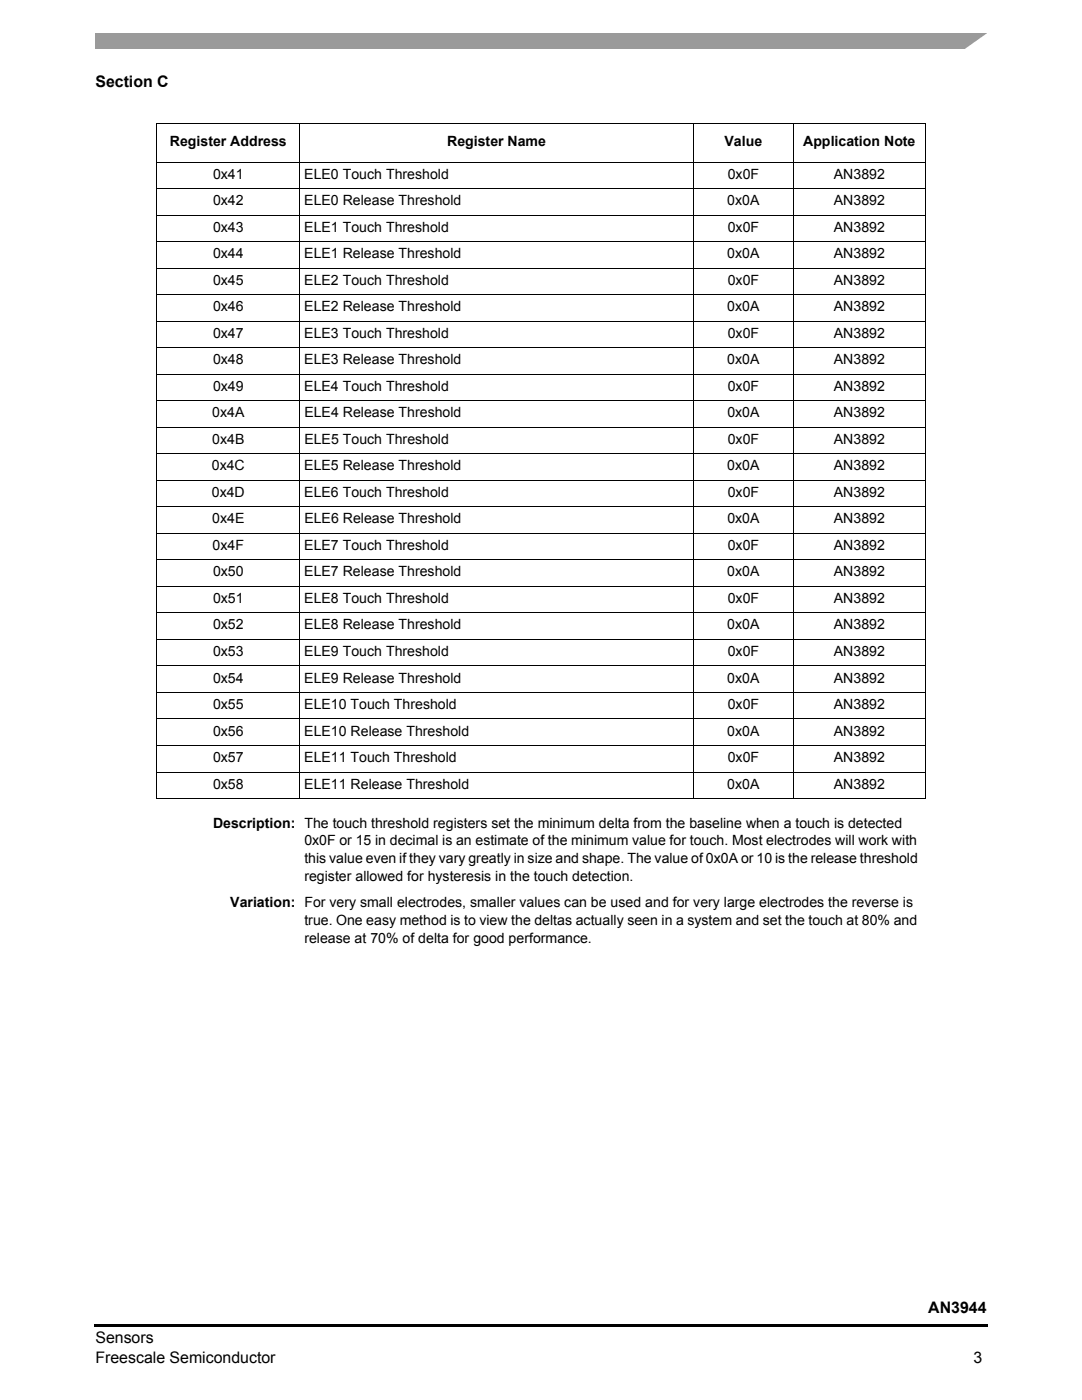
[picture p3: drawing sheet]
<svg xmlns="http://www.w3.org/2000/svg" width="216mm" height="279mm" viewBox="0 0 216 279" stroke-linecap="round" stroke-linejoin="round" font-family="sans-serif">
<defs><g id="words">
<g font-size="3.2">
<text x="19" y="17.3">Section C</text>
<text x="185.2" y="262.1">AN3944</text>
<text x="19" y="268.1">Sensors</text>
<text x="19" y="272">Freescale Semiconductor</text>
<text x="194.2" y="272">3</text>
</g>
<g font-size="2.8">
<text x="33.9" y="29.2">Register Address</text>
<text x="89.2" y="29.2">Register Name</text>
<text x="144.6" y="29.2">Value</text>
<text x="160.3" y="29.2">Application Note</text>
<text x="42.5" y="35.6">0x41</text>
<text x="60.7" y="35.6">ELE0 Touch Threshold</text>
<text x="145.2" y="35.6">0x0F</text>
<text x="166.4" y="35.6">AN3892</text>
<text x="42.5" y="40.9">0x42</text>
<text x="60.7" y="40.9">ELE0 Release Threshold</text>
<text x="145.1" y="40.9">0x0A</text>
<text x="166.4" y="40.9">AN3892</text>
<text x="42.5" y="46.2">0x43</text>
<text x="60.7" y="46.2">ELE1 Touch Threshold</text>
<text x="145.2" y="46.2">0x0F</text>
<text x="166.4" y="46.2">AN3892</text>
<text x="42.5" y="51.5">0x44</text>
<text x="60.7" y="51.5">ELE1 Release Threshold</text>
<text x="145.1" y="51.5">0x0A</text>
<text x="166.4" y="51.5">AN3892</text>
<text x="42.5" y="56.8">0x45</text>
<text x="60.7" y="56.8">ELE2 Touch Threshold</text>
<text x="145.2" y="56.8">0x0F</text>
<text x="166.4" y="56.8">AN3892</text>
<text x="42.5" y="62.1">0x46</text>
<text x="60.7" y="62.1">ELE2 Release Threshold</text>
<text x="145.1" y="62.1">0x0A</text>
<text x="166.4" y="62.1">AN3892</text>
<text x="42.5" y="67.4">0x47</text>
<text x="60.7" y="67.4">ELE3 Touch Threshold</text>
<text x="145.2" y="67.4">0x0F</text>
<text x="166.4" y="67.4">AN3892</text>
<text x="42.5" y="72.7">0x48</text>
<text x="42.5" y="78">0x49</text>
<text x="60.7" y="78">ELE4 Touch Threshold</text>
<text x="60.7" y="72.7">ELE3 Release Threshold</text>
<text x="145.1" y="72.7">0x0A</text>
<text x="145.2" y="78">0x0F</text>
<text x="166.4" y="72.7">AN3892</text>
<text x="166.4" y="78">AN3892</text>
<text x="42.4" y="83.3">0x4A</text>
<text x="60.7" y="83.3">ELE4 Release Threshold</text>
<text x="145.1" y="83.3">0x0A</text>
<text x="166.4" y="83.3">AN3892</text>
<text x="42.4" y="88.6">0x4B</text>
<text x="60.7" y="88.6">ELE5 Touch Threshold</text>
<text x="145.2" y="88.6">0x0F</text>
<text x="166.4" y="88.6">AN3892</text>
<text x="42.3" y="93.9">0x4C</text>
<text x="60.7" y="93.9">ELE5 Release Threshold</text>
<text x="145.1" y="93.9">0x0A</text>
<text x="166.4" y="93.9">AN3892</text>
<text x="42.3" y="99.2">0x4D</text>
<text x="60.7" y="99.2">ELE6 Touch Threshold</text>
<text x="145.2" y="99.2">0x0F</text>
<text x="166.4" y="99.2">AN3892</text>
<text x="42.4" y="104.5">0x4E</text>
<text x="60.7" y="104.5">ELE6 Release Threshold</text>
<text x="145.1" y="104.5">0x0A</text>
<text x="166.4" y="104.5">AN3892</text>
<text x="42.4" y="109.7">0x4F</text>
<text x="60.7" y="109.7">ELE7 Touch Threshold</text>
<text x="145.2" y="109.7">0x0F</text>
<text x="166.4" y="109.7">AN3892</text>
<text x="42.5" y="115">0x50</text>
<text x="60.7" y="115">ELE7 Release Threshold</text>
<text x="145.1" y="115">0x0A</text>
<text x="166.4" y="115">AN3892</text>
<text x="42.5" y="120.3">0x51</text>
<text x="42.5" y="125.6">0x52</text>
<text x="60.7" y="120.3">ELE8 Touch Threshold</text>
<text x="60.7" y="125.6">ELE8 Release Threshold</text>
<text x="145.1" y="125.6">0x0A</text>
<text x="145.2" y="120.3">0x0F</text>
<text x="166.4" y="125.6">AN3892</text>
<text x="166.4" y="120.3">AN3892</text>
<text x="42.5" y="130.9">0x53</text>
<text x="60.7" y="130.9">ELE9 Touch Threshold</text>
<text x="145.2" y="130.9">0x0F</text>
<text x="166.4" y="130.9">AN3892</text>
<text x="42.5" y="136.2">0x54</text>
<text x="60.7" y="136.2">ELE9 Release Threshold</text>
<text x="145.1" y="136.2">0x0A</text>
<text x="166.4" y="136.2">AN3892</text>
<text x="42.5" y="141.5">0x55</text>
<text x="60.7" y="141.5">ELE10 Touch Threshold</text>
<text x="145.2" y="141.5">0x0F</text>
<text x="166.4" y="141.5">AN3892</text>
<text x="42.5" y="146.8">0x56</text>
<text x="60.7" y="146.8">ELE10 Release Threshold</text>
<text x="145.1" y="146.8">0x0A</text>
<text x="166.4" y="146.8">AN3892</text>
<text x="42.5" y="152.1">0x57</text>
<text x="60.7" y="152.1">ELE11 Touch Threshold</text>
<text x="145.2" y="152.1">0x0F</text>
<text x="166.4" y="152.1">AN3892</text>
<text x="42.5" y="157.4">0x58</text>
<text x="60.7" y="157.4">ELE11 Release Threshold</text>
<text x="145.1" y="157.4">0x0A</text>
<text x="166.4" y="157.4">AN3892</text>
<text x="42.5" y="165.2">Description: The touch threshold registers set the minimum delta from the baseline when a touch is detected</text>
<text x="60.7" y="168.7">0x0F or 15 in decimal is an estimate of the minimum value for touch. Most electrodes will work with</text>
<text x="60.7" y="172.3">this value even if they vary greatly in size and shape. The value of 0x0A or 10 is the release threshold</text>
<text x="60.7" y="175.8">register allowed for hysteresis in the touch detection.</text>
<text x="46" y="181.1">Variation: For very small electrodes, smaller values can be used and for very large electrodes the reverse is</text>
<text x="60.7" y="184.6">true. One easy method is to view the deltas actually seen in a system and set the touch at 80% and</text>
<text x="60.7" y="188.1">release at 70% of delta for good performance.</text>
</g>
</g></defs>
<path d="M18.8 264.3h178v.6h-178zM196.8 264.3h.3v.6h-.3z" fill="#000"/>
<path d="M19 6.6h177.8v3.2h-177.8z" fill="#9a9a9a"/>
<path d="M192 10.2l5.3-3.8h1.5v3.8z" fill="#fff"/>
<g fill="none" stroke="#000" stroke-width=".2">
<path d="M31.2 24.7h153.5M31.2 32.4h153.5M31.2 37.7h153.5M31.3 24.8v134.5M59.8 24.6v134.8M138.4 24.6v134.8M158.4 24.6v134.8M184.6 24.8v134.5M31.2 42.9h153.5M31.2 48.2h153.5M31.2 53.5h153.5M31.2 58.8h153.5"/>
<path d="M31.2 64.1h153.5M31.2 69.4h153.5M31.2 74.7h153.5M31.2 80h153.5M31.2 85.3h153.5M31.2 90.6h153.5M31.2 95.9h153.5M31.2 101.2h153.5M31.2 106.4h153.5M31.2 111.7h153.5M31.2 117h153.5M31.2 122.3h153.5"/>
<path d="M31.2 127.6h153.5M31.2 132.9h153.5M31.2 138.2h153.5M31.2 143.5h153.5M31.2 148.8h153.5M31.2 154.1h153.5M31.2 159.4h153.5"/>
</g>
<use href="#words"/>
</svg>
